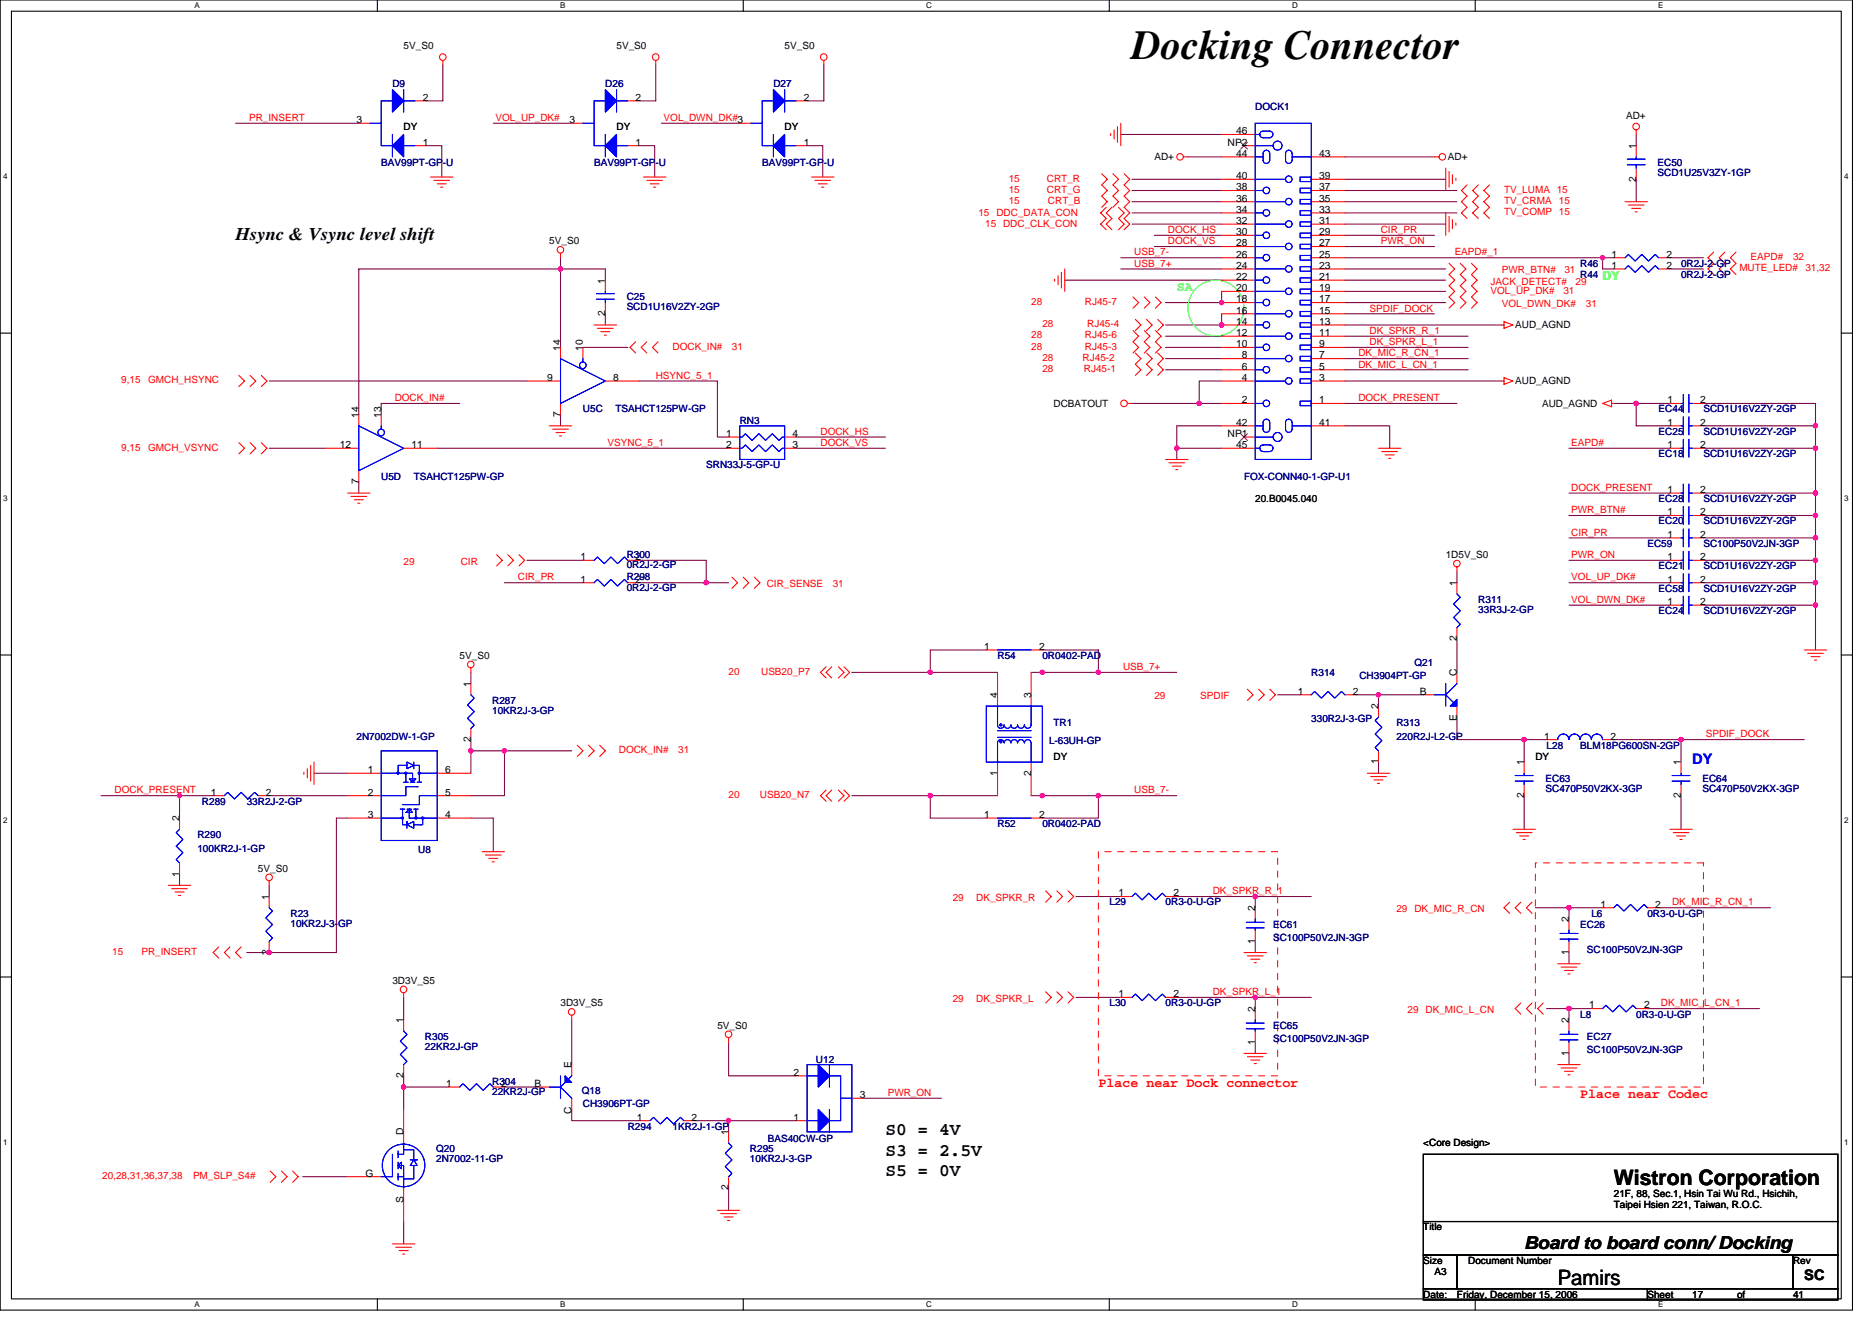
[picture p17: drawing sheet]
<svg xmlns="http://www.w3.org/2000/svg" width="297mm" height="210mm" viewBox="0 0 297 210" stroke-linecap="round" stroke-linejoin="round" font-family="sans-serif">
<defs><g id="words">
<text font-size="6.6" x="179.6" y="9.4">Docking Connector</text>
<g font-size="3.4">
<text x="256.1" y="188">Wistron Corporation</text>
<text x="247.2" y="203.9">Pamirs</text>
</g>
<g font-size="2.8">
<text x="37.4" y="38.1">Hsync &amp; Vsync level shift</text>
<text x="140.5" y="180.1">S0 = 4V</text>
<text x="140.5" y="183.3">S3 = 2.5V</text>
<text x="140.5" y="186.5">S5 = 0V</text>
<text x="241.8" y="198.2">Board to board conn/ Docking</text>
</g>
<text font-size="2.3" fill="#00f" x="268.5" y="121.3">DY</text>
<text font-size="2.3" x="286.3" y="203.1">SC</text>
<text font-size="2.1" fill="#0f0" x="186.7" y="46.2">SA</text>
<g font-size="2.1" fill="#f00">
<text x="174.3" y="172.5">Place near Dock connector</text>
<text x="250.7" y="174.2">Place near Codec</text>
</g>
<text font-size="1.9" fill="#0f0" x="254.3" y="44.5">DY</text>
<g font-size="1.6">
<text x="64" y="7.8">5V_S0</text>
<text x="97.8" y="7.8">5V_S0</text>
<text x="124.5" y="7.8">5V_S0</text>
<text x="67.1" y="16">2</text>
<text x="100.9" y="16">2</text>
<text x="127.5" y="16">2</text>
<text x="56.6" y="19.5">3</text>
<text x="64" y="20.6">DY</text>
<text x="67.1" y="23.1">1</text>
<text x="90.4" y="19.5">3</text>
<text x="97.8" y="20.6">DY</text>
<text x="100.9" y="23.1">1</text>
<text x="124.5" y="20.6">DY</text>
<text x="127.5" y="23.1">1</text>
<text x="194.8" y="23.1">NP2</text>
<text x="196.1" y="21.3">46</text>
<text x="258" y="18.8">AD+</text>
<text x="259.6" y="23.6" transform="rotate(-90 259.6 23.6)">1</text>
<text x="183.2" y="25.4">AD+</text>
<text x="196.1" y="28.4">40</text>
<text x="196.1" y="24.9">44</text>
<text x="209.3" y="28.4">39</text>
<text x="209.3" y="24.9">43</text>
<text x="229.8" y="25.4">AD+</text>
<text x="259.6" y="28.8" transform="rotate(-90 259.6 28.8)">2</text>
<text x="196.1" y="33.8">34</text>
<text x="196.1" y="30.2">38</text>
<text x="196.1" y="35.5">32</text>
<text x="196.1" y="32">36</text>
<text x="209.3" y="35.5">31</text>
<text x="209.3" y="33.8">33</text>
<text x="209.3" y="32">35</text>
<text x="209.3" y="30.2">37</text>
<text x="87.2" y="38.8">5V_S0</text>
<text x="196.1" y="40.9">26</text>
<text x="196.1" y="37.3">30</text>
<text x="196.1" y="39.1">28</text>
<text x="209.3" y="40.9">25</text>
<text x="209.3" y="39.1">27</text>
<text x="209.3" y="37.3">29</text>
<text x="255.7" y="40.9">1</text>
<text x="264.4" y="40.9">2</text>
<text x="96" y="45" transform="rotate(-90 96 45)">1</text>
<text x="196.1" y="48">18</text>
<text x="196.1" y="44.4">22</text>
<text x="196.1" y="46.2">20</text>
<text x="196.1" y="42.7">24</text>
<text x="209.3" y="48">17</text>
<text x="209.3" y="46.2">19</text>
<text x="209.3" y="44.4">21</text>
<text x="209.3" y="42.7">23</text>
<text x="255.7" y="42.7">1</text>
<text x="264.4" y="42.7">2</text>
<text x="96" y="50.2" transform="rotate(-90 96 50.2)">2</text>
<text x="196.1" y="51.5">14</text>
<text x="196.1" y="53.3">12</text>
<text x="196.1" y="49.8">16</text>
<text x="209.3" y="53.3">11</text>
<text x="209.3" y="51.5">13</text>
<text x="209.3" y="49.8">15</text>
<text x="240.4" y="52.1">AUD_AGND</text>
<text x="88.9" y="55.6" transform="rotate(-90 88.9 55.6)">14</text>
<text x="92.5" y="55.6" transform="rotate(-90 92.5 55.6)">10</text>
<text x="196.1" y="55.1">10</text>
<text x="197" y="58.7">6</text>
<text x="197" y="56.9">8</text>
<text x="209.3" y="58.7">5</text>
<text x="209.3" y="56.9">7</text>
<text x="209.3" y="55.1">9</text>
<text x="86.8" y="60.4">9</text>
<text x="97.3" y="60.4">8</text>
<text x="167.2" y="64.5">DCBATOUT</text>
<text x="197" y="64">2</text>
<text x="197" y="60.4">4</text>
<text x="209.3" y="64">1</text>
<text x="209.3" y="60.4">3</text>
<text x="240.4" y="61">AUD_AGND</text>
<text x="244.7" y="64.5">AUD_AGND</text>
<text x="264.6" y="64">1</text>
<text x="269.8" y="64">2</text>
<text x="53.9" y="71.1">12</text>
<text x="56.9" y="66.3" transform="rotate(-90 56.9 66.3)">14</text>
<text x="60.5" y="66.3" transform="rotate(-90 60.5 66.3)">13</text>
<text x="65.3" y="71.1">11</text>
<text x="88.9" y="66.2" transform="rotate(-90 88.9 66.2)">7</text>
<text x="115.2" y="69.3">1</text>
<text x="115.2" y="71.1">2</text>
<text x="125.7" y="71.1">3</text>
<text x="125.7" y="69.3">4</text>
<text x="194.8" y="69.3">NP1</text>
<text x="196.1" y="71.1">45</text>
<text x="196.1" y="67.5">42</text>
<text x="209.3" y="67.5">41</text>
<text x="264.6" y="67.5">1</text>
<text x="264.6" y="71.1">1</text>
<text x="269.8" y="67.5">2</text>
<text x="269.8" y="71.1">2</text>
<text x="56.9" y="76.8" transform="rotate(-90 56.9 76.8)">7</text>
<text x="199.2" y="79.7">20.B0045.040</text>
<text x="264.6" y="78.2">1</text>
<text x="264.6" y="81.8">1</text>
<text x="269.8" y="78.2">2</text>
<text x="269.8" y="81.8">2</text>
<text x="92.1" y="88.9">1</text>
<text x="100.9" y="88.9">2</text>
<text x="229.4" y="88.5">1D5V_S0</text>
<text x="264.6" y="85.3">1</text>
<text x="264.6" y="88.9">1</text>
<text x="269.8" y="85.3">2</text>
<text x="269.8" y="88.9">2</text>
<text x="92.1" y="92.4">1</text>
<text x="100.9" y="92.4">2</text>
<text x="231.2" y="93" transform="rotate(-90 231.2 93)">1</text>
<text x="264.6" y="92.4">1</text>
<text x="264.6" y="96">1</text>
<text x="269.8" y="92.4">2</text>
<text x="269.8" y="96">2</text>
<text x="231.2" y="101.7" transform="rotate(-90 231.2 101.7)">2</text>
<text x="72.9" y="104.5">5V_S0</text>
<text x="156.1" y="103.1">1</text>
<text x="164.9" y="103.1">2</text>
<text x="231.2" y="107.2" transform="rotate(-90 231.2 107.2)">C</text>
<text x="74.7" y="109" transform="rotate(-90 74.7 109)">1</text>
<text x="158.3" y="110.8" transform="rotate(-90 158.3 110.8)">4</text>
<text x="163.6" y="110.8" transform="rotate(-90 163.6 110.8)">3</text>
<text x="205.9" y="110.2">1</text>
<text x="214.6" y="110.2">2</text>
<text x="218.7" y="112.5" transform="rotate(-90 218.7 112.5)">2</text>
<text x="225.3" y="110.2">B</text>
<text x="74.7" y="117.7" transform="rotate(-90 74.7 117.7)">2</text>
<text x="231.2" y="114.3" transform="rotate(-90 231.2 114.3)">E</text>
<text x="245" y="117.3">1</text>
<text x="255.5" y="117.3">2</text>
<text x="58.4" y="122.7">1</text>
<text x="70.6" y="122.7">6</text>
<text x="158.3" y="123.1" transform="rotate(-90 158.3 123.1)">1</text>
<text x="163.6" y="123.1" transform="rotate(-90 163.6 123.1)">2</text>
<text x="167.2" y="120.5">DY</text>
<text x="218.7" y="121.3" transform="rotate(-90 218.7 121.3)">1</text>
<text x="241.8" y="121.4" transform="rotate(-90 241.8 121.4)">1</text>
<text x="243.6" y="120.5">DY</text>
<text x="266.7" y="121.4" transform="rotate(-90 266.7 121.4)">1</text>
<text x="28.5" y="130.3" transform="rotate(-90 28.5 130.3)">2</text>
<text x="33.5" y="126.2">1</text>
<text x="42.2" y="126.2">2</text>
<text x="58.4" y="126.2">2</text>
<text x="58.4" y="129.8">3</text>
<text x="70.6" y="129.8">4</text>
<text x="70.6" y="126.2">5</text>
<text x="156.1" y="129.8">1</text>
<text x="164.9" y="129.8">2</text>
<text x="241.8" y="126.6" transform="rotate(-90 241.8 126.6)">2</text>
<text x="266.7" y="126.6" transform="rotate(-90 266.7 126.6)">2</text>
<text x="28.5" y="139.1" transform="rotate(-90 28.5 139.1)">1</text>
<text x="40.9" y="138.3">5V_S0</text>
<text x="42.7" y="142.8" transform="rotate(-90 42.7 142.8)">1</text>
<text x="177.5" y="142.2">1</text>
<text x="186.2" y="142.2">2</text>
<text x="253.9" y="144">1</text>
<text x="262.7" y="144">2</text>
<text x="199.2" y="149.7" transform="rotate(-90 199.2 149.7)">1</text>
<text x="199.2" y="144.5" transform="rotate(-90 199.2 144.5)">2</text>
<text x="248.9" y="146.3" transform="rotate(-90 248.9 146.3)">2</text>
<text x="42.7" y="151.5" transform="rotate(-90 42.7 151.5)">2</text>
<text x="248.9" y="151.5" transform="rotate(-90 248.9 151.5)">1</text>
<text x="62.3" y="156.1">3D3V_S5</text>
<text x="88.9" y="159.7">3D3V_S5</text>
<text x="177.5" y="158.2">1</text>
<text x="186.2" y="158.2">2</text>
<text x="199.2" y="160.5" transform="rotate(-90 199.2 160.5)">2</text>
<text x="252.2" y="160">1</text>
<text x="260.9" y="160">2</text>
<text x="64" y="162.3" transform="rotate(-90 64 162.3)">1</text>
<text x="113.8" y="163.2">5V_S0</text>
<text x="199.2" y="165.7" transform="rotate(-90 199.2 165.7)">1</text>
<text x="248.9" y="167.5" transform="rotate(-90 248.9 167.5)">1</text>
<text x="248.9" y="162.3" transform="rotate(-90 248.9 162.3)">2</text>
<text x="64" y="171.1" transform="rotate(-90 64 171.1)">2</text>
<text x="70.8" y="172.4">1</text>
<text x="79.5" y="172.4">2</text>
<text x="84.8" y="172.4">B</text>
<text x="90.7" y="169.4" transform="rotate(-90 90.7 169.4)">E</text>
<text x="125.9" y="170.7">2</text>
<text x="90.7" y="176.7" transform="rotate(-90 90.7 176.7)">C</text>
<text x="101" y="177.8">1</text>
<text x="109.7" y="177.8">2</text>
<text x="125.9" y="177.8">1</text>
<text x="136.4" y="174.2">3</text>
<text x="64" y="180.1" transform="rotate(-90 64 180.1)">D</text>
<text x="115.6" y="180.1" transform="rotate(-90 115.6 180.1)">1</text>
<text x="225.8" y="181.9">&lt;Core Design&gt;</text>
<text x="58" y="186.7">G</text>
<text x="64" y="190.8" transform="rotate(-90 64 190.8)">S</text>
<text x="115.6" y="188.8" transform="rotate(-90 115.6 188.8)">2</text>
<text x="256.1" y="189.9">21F, 88, Sec.1, Hsin Tai Wu Rd., Hsichih,</text>
<text x="256.1" y="191.7">Taipei Hsien 221, Taiwan, R.O.C.</text>
<text x="225.8" y="195.2">Title</text>
<text x="225.8" y="200.6">Size</text>
<text x="227.6" y="202.3">A3</text>
<text x="233" y="200.6">Document Number</text>
<text x="284.5" y="200.6">Rev</text>
<text x="225.8" y="205.9">Date:</text>
<text x="231.2" y="205.9">Friday, December 15, 2006</text>
<text x="261.4" y="205.9">Sheet</text>
<text x="268.5" y="205.9">17</text>
<text x="275.6" y="205.9">of</text>
<text x="284.5" y="205.9">41</text>
</g>
<g font-size="1.6" fill="#000080">
<text x="62.3" y="13.9">D9</text>
<text x="96.1" y="13.9">D26</text>
<text x="122.7" y="13.9">D27</text>
<text x="199.2" y="17.4">DOCK1</text>
<text x="60.5" y="26.3">BAV99PT-GP-U</text>
<text x="94.3" y="26.3">BAV99PT-GP-U</text>
<text x="120.9" y="26.3">BAV99PT-GP-U</text>
<text x="263" y="26.3">EC50</text>
<text x="263" y="27.9">SCD1U25V3ZY-1GP</text>
<text x="99.4" y="47.6">C25</text>
<text x="250.7" y="42.3">R46</text>
<text x="250.7" y="44.1">R44</text>
<text x="266.7" y="42.3">0R2J-2-GP</text>
<text x="266.7" y="44.1">0R2J-2-GP</text>
<text x="99.4" y="49.3">SCD1U16V2ZY-2GP</text>
<text x="92.5" y="65.4">U5C</text>
<text x="97.7" y="65.4">TSAHCT125PW-GP</text>
<text x="263.2" y="65.4">EC44</text>
<text x="270.3" y="65.4">SCD1U16V2ZY-2GP</text>
<text x="117.4" y="67.2">RN3</text>
<text x="263.2" y="69">EC25</text>
<text x="270.3" y="69">SCD1U16V2ZY-2GP</text>
<text x="60.5" y="76.1">U5D</text>
<text x="65.7" y="76.1">TSAHCT125PW-GP</text>
<text x="112.1" y="74.3">SRN33J-5-GP-U</text>
<text x="197.4" y="76.1">FOX-CONN40-1-GP-U1</text>
<text x="263.2" y="72.5">EC18</text>
<text x="270.3" y="72.5">SCD1U16V2ZY-2GP</text>
<text x="263.2" y="79.7">EC28</text>
<text x="263.2" y="83.2">EC20</text>
<text x="270.3" y="79.7">SCD1U16V2ZY-2GP</text>
<text x="270.3" y="83.2">SCD1U16V2ZY-2GP</text>
<text x="99.4" y="88.5">R300</text>
<text x="261.4" y="86.8">EC59</text>
<text x="270.3" y="86.8">SC100P50V2JN-3GP</text>
<text x="99.4" y="92.1">R298</text>
<text x="99.4" y="93.7">0R2J-2-GP</text>
<text x="99.4" y="90.1">0R2J-2-GP</text>
<text x="234.6" y="95.7">R311</text>
<text x="263.2" y="90.3">EC21</text>
<text x="263.2" y="93.9">EC58</text>
<text x="270.3" y="90.3">SCD1U16V2ZY-2GP</text>
<text x="270.3" y="93.9">SCD1U16V2ZY-2GP</text>
<text x="234.6" y="97.3">33R3J-2-GP</text>
<text x="263.2" y="97.4">EC24</text>
<text x="270.3" y="97.4">SCD1U16V2ZY-2GP</text>
<text x="158.3" y="104.5">R54</text>
<text x="165.4" y="104.5">0R0402-PAD</text>
<text x="208.1" y="107.2">R314</text>
<text x="215.7" y="107.7">CH3904PT-GP</text>
<text x="224.4" y="105.6">Q21</text>
<text x="78.1" y="111.7">R287</text>
<text x="78.1" y="113.3">10KR2J-3-GP</text>
<text x="56.6" y="117.3">2N7002DW-1-GP</text>
<text x="166.5" y="118">L-63UH-GP</text>
<text x="167.2" y="115.2">TR1</text>
<text x="208.1" y="114.5">330R2J-3-GP</text>
<text x="221.6" y="115.2">R313</text>
<text x="221.6" y="117.3">220R2J-L2-GP</text>
<text x="245.4" y="118.8">L28</text>
<text x="250.7" y="118.8">BLM18PG600SN-2GP</text>
<text x="245.2" y="124.1">EC63</text>
<text x="245.2" y="125.7">SC470P50V2KX-3GP</text>
<text x="270.1" y="124.1">EC64</text>
<text x="270.1" y="125.7">SC470P50V2KX-3GP</text>
<text x="32" y="127.7">R289</text>
<text x="39.2" y="127.7">33R2J-2-GP</text>
<text x="158.3" y="131.2">R52</text>
<text x="165.4" y="131.2">0R0402-PAD</text>
<text x="31.3" y="133">R290</text>
<text x="31.3" y="135.1">100KR2J-1-GP</text>
<text x="66.4" y="135.3">U8</text>
<text x="176.1" y="143.7">L29</text>
<text x="185" y="143.7">0R3-0-U-GP</text>
<text x="46.1" y="145.4">R23</text>
<text x="46.1" y="147">10KR2J-3-GP</text>
<text x="202" y="147.2">EC61</text>
<text x="202" y="149.4">SC100P50V2JN-3GP</text>
<text x="250.7" y="147.2">EC26</text>
<text x="252.5" y="145.4">L6</text>
<text x="261.4" y="145.4">0R3-0-U-GP</text>
<text x="251.8" y="151.1">SC100P50V2JN-3GP</text>
<text x="176.1" y="159.7">L30</text>
<text x="185" y="159.7">0R3-0-U-GP</text>
<text x="250.7" y="161.4">L8</text>
<text x="259.6" y="161.4">0R3-0-U-GP</text>
<text x="67.4" y="165">R305</text>
<text x="67.4" y="166.6">22KR2J-GP</text>
<text x="202" y="163.2">EC65</text>
<text x="202" y="165.4">SC100P50V2JN-3GP</text>
<text x="251.8" y="165">EC27</text>
<text x="251.8" y="167.1">SC100P50V2JN-3GP</text>
<text x="78.1" y="172.1">R304</text>
<text x="78.1" y="173.7">22KR2J-GP</text>
<text x="92.3" y="173.5">Q18</text>
<text x="129.5" y="168.7">U12</text>
<text x="92.5" y="175.7">CH3906PT-GP</text>
<text x="99.6" y="179.2">R294</text>
<text x="106.7" y="179.2">1KR2J-1-GP</text>
<text x="69.2" y="182.8">Q20</text>
<text x="69.2" y="184.4">2N7002-11-GP</text>
<text x="119" y="182.8">R295</text>
<text x="119" y="184.4">10KR2J-3-GP</text>
<text x="121.8" y="181.2">BAS40CW-GP</text>
</g>
<g font-size="1.6" fill="#f00">
<text x="39.5" y="19.2">PR_INSERT</text>
<text x="78.6" y="19.2">VOL_UP_DK#</text>
<text x="105.3" y="19.2">VOL_DWN_DK#3</text>
<text x="160.1" y="28.8">15</text>
<text x="166.1" y="28.8">CRT_R</text>
<text x="155.3" y="34.3">15 DDC_DATA_CON</text>
<text x="160.1" y="30.6">15</text>
<text x="160.1" y="32.4">15</text>
<text x="166.1" y="30.6">CRT_G</text>
<text x="166.3" y="32.4">CRT_B</text>
<text x="238.7" y="32.4">TV_CRMA</text>
<text x="238.7" y="34.1">TV_COMP 15</text>
<text x="238.7" y="30.6">TV_LUMA 15</text>
<text x="247.3" y="32.4">15</text>
<text x="156.3" y="36.1">15 DDC_CLK_CON</text>
<text x="180" y="40.5">USB_7-</text>
<text x="185.3" y="37">DOCK_HS</text>
<text x="185.3" y="38.8">DOCK_VS</text>
<text x="219.1" y="38.8">PWR_ON</text>
<text x="219.1" y="37">CIR_PR</text>
<text x="230.8" y="40.5">EAPD#_1</text>
<text x="277.8" y="41.3">EAPD#</text>
<text x="284.5" y="41.3">32</text>
<text x="180" y="42.3">USB_7+</text>
<text x="236.5" y="46.6">VOL_UP_DK#</text>
<text x="236.5" y="45.1">JACK_DETECT#</text>
<text x="238.3" y="43.4">PWR_BTN#</text>
<text x="248.1" y="46.6">31</text>
<text x="248.2" y="43.4">31</text>
<text x="250" y="45.1">29</text>
<text x="276" y="43">MUTE_LED#</text>
<text x="286.5" y="43">31,32</text>
<text x="163.6" y="53.7">28</text>
<text x="163.6" y="48.4">28</text>
<text x="165.4" y="51.9">28</text>
<text x="172.1" y="53.7">RJ45-6</text>
<text x="172.1" y="48.4">RJ45-7</text>
<text x="172.5" y="51.9">RJ45-4</text>
<text x="217.3" y="49.4">SPDIF_DOCK</text>
<text x="217.3" y="53">DK_SPKR_R_1</text>
<text x="238.3" y="48.7">VOL_DWN_DK#</text>
<text x="251.6" y="48.7">31</text>
<text x="106.7" y="55.5">DOCK_IN#</text>
<text x="116.1" y="55.5">31</text>
<text x="163.6" y="55.5">28</text>
<text x="165.4" y="59">28</text>
<text x="165.4" y="57.3">28</text>
<text x="171.8" y="57.3">RJ45-2</text>
<text x="172" y="59">RJ45-1</text>
<text x="172.1" y="55.5">RJ45-3</text>
<text x="215.5" y="58.3">DK_MIC_L_CN_1</text>
<text x="215.5" y="56.5">DK_MIC_R_CN_1</text>
<text x="217.3" y="54.8">DK_SPKR_L_1</text>
<text x="19.2" y="60.8">9,15</text>
<text x="23.5" y="60.8">GMCH_HSYNC</text>
<text x="62.6" y="63.6">DOCK_IN#</text>
<text x="104.1" y="60.1">HSYNC_5_1</text>
<text x="215.5" y="63.6">DOCK_PRESENT</text>
<text x="19.2" y="71.5">9,15</text>
<text x="23.5" y="71.5">GMCH_VSYNC</text>
<text x="96.4" y="70.8">VSYNC_5_1</text>
<text x="130.2" y="70.8">DOCK_VS</text>
<text x="130.2" y="69">DOCK_HS</text>
<text x="249.3" y="70.8">EAPD#</text>
<text x="249.3" y="77.9">DOCK_PRESENT</text>
<text x="249.3" y="81.4">PWR_BTN#</text>
<text x="64" y="89.6">29</text>
<text x="73.1" y="89.6">CIR</text>
<text x="249.3" y="85">CIR_PR</text>
<text x="249.3" y="88.5">PWR_ON</text>
<text x="82.2" y="92.1">CIR_PR</text>
<text x="121.7" y="93.2">CIR_SENSE</text>
<text x="132.1" y="93.2">31</text>
<text x="249.3" y="92.1">VOL_UP_DK#</text>
<text x="249.3" y="95.7">VOL_DWN_DK#</text>
<text x="115.6" y="107">20</text>
<text x="120.8" y="107">USB20_P7</text>
<text x="178.2" y="106.3">USB_7+</text>
<text x="183.2" y="110.9">29</text>
<text x="190.5" y="110.9">SPDIF</text>
<text x="98.2" y="119.5">DOCK_IN#</text>
<text x="107.6" y="119.5">31</text>
<text x="270.7" y="117">SPDIF_DOCK</text>
<text x="18.2" y="125.9">DOCK_PRESENT</text>
<text x="180" y="125.9">USB_7-</text>
<text x="115.6" y="126.6">20</text>
<text x="120.6" y="126.6">USB20_N7</text>
<text x="151.2" y="142.9">29</text>
<text x="154.9" y="142.9">DK_SPKR_R</text>
<text x="192.4" y="141.9">DK_SPKR_R_1</text>
<text x="265.3" y="143.7">DK_MIC_R_CN_1</text>
<text x="221.6" y="144.7">29 DK_MIC_R_CN</text>
<text x="17.8" y="151.5">15</text>
<text x="22.4" y="151.5">PR_INSERT</text>
<text x="151.2" y="158.9">29</text>
<text x="154.9" y="158.9">DK_SPKR_L</text>
<text x="192.4" y="157.9">DK_SPKR_L_1</text>
<text x="223.3" y="160.7">29 DK_MIC_L_CN</text>
<text x="263.5" y="159.7">DK_MIC_L_CN_1</text>
<text x="140.9" y="173.9">PWR_ON</text>
<text x="16.2" y="187">20,28,31,36,37,38</text>
<text x="30.6" y="187">PM_SLP_S4#</text>
</g>
<g font-size="1.3">
<text x="30.8" y="1.3">A</text>
<text x="88.9" y="1.3">B</text>
<text x="147" y="1.3">C</text>
<text x="205" y="1.3">D</text>
<text x="263.1" y="1.3">E</text>
<text x=".5" y="28.4">4</text>
<text x="292.6" y="28.4">4</text>
<text x=".5" y="79.5">3</text>
<text x="292.6" y="79.5">3</text>
<text x=".5" y="130.6">2</text>
<text x="292.6" y="130.6">2</text>
<text x=".5" y="181.7">1</text>
<text x="292.6" y="181.7">1</text>
<text x="30.8" y="207.4">A</text>
<text x="88.9" y="207.4">B</text>
<text x="147" y="207.4">C</text>
<text x="205" y="207.4">D</text>
<text x="263.1" y="207.4">E</text>
</g>
</g></defs>
<path d="M0 0h293.9v207.9h-293.9zM1.8 1.8h290.4v204.3h-290.4z" fill="none" stroke="#000" stroke-width=".17"/>
<g fill="#fff">
<path d="M30.8 .2h.9v1.4h-.9z"/>
<path d="M30.8 206.3h.9v1.4h-.9z"/>
</g>
<path d="M59.9 0v1.8M59.9 206.1v1.8" fill="none" stroke="#000" stroke-width=".17"/>
<g fill="#fff">
<path d="M88.9 .2h.8v1.4h-.8z"/>
<path d="M88.9 206.3h.8v1.4h-.8z"/>
</g>
<path d="M117.9 0v1.8M117.9 206.1v1.8" fill="none" stroke="#000" stroke-width=".17"/>
<g fill="#fff">
<path d="M147 .2h.9v1.4h-.9z"/>
<path d="M147 206.3h.9v1.4h-.9z"/>
</g>
<path d="M176 0v1.8M176 206.1v1.8" fill="none" stroke="#000" stroke-width=".17"/>
<g fill="#fff">
<path d="M205 .2h.9v1.4h-.9z"/>
<path d="M205 206.3h.9v1.4h-.9z"/>
</g>
<path d="M234.1 0v1.8M234.1 206.1v1.8" fill="none" stroke="#000" stroke-width=".17"/>
<g fill="#fff">
<path d="M263.1 .2h.8v1.4h-.8z"/>
<path d="M263.1 206.3h.8v1.4h-.8z"/>
<path d="M.5 27.3h.7v1.4h-.7z"/>
<path d="M292.6 27.3h.7v1.4h-.7z"/>
<path d="M.5 78.4h.7v1.4h-.7z"/>
<path d="M292.6 78.4h.7v1.4h-.7z"/>
</g>
<path d="M0 52.9h1.8M292.2 52.9h1.7" fill="none" stroke="#000" stroke-width=".17"/>
<g fill="#fff">
<path d="M.5 129.5h.7v1.4h-.7z"/>
<path d="M292.6 129.5h.7v1.4h-.7z"/>
</g>
<path d="M0 103.9h1.8M292.2 103.9h1.7" fill="none" stroke="#000" stroke-width=".17"/>
<g fill="#fff">
<path d="M.5 180.5h.7v1.4h-.7z"/>
<path d="M292.6 180.5h.7v1.4h-.7z"/>
</g>
<path d="M0 155h1.8M292.2 155h1.7M225.8 199.1h5.4v5.4h-5.4zM225.8 183.1h65.8v10.7h-65.8zM225.8 193.8h65.8v5.3h-65.8zM231.2 199.1h53.3v5.4h-53.3zM284.5 199.1h7.1v5.4h-7.1zM225.8 204.5h35.6v1.7h-35.6zM261.4 204.5h30.2v1.7h-30.2z" fill="none" stroke="#000" stroke-width=".17"/>
<g fill="none" stroke="#800040" stroke-width=".17">
<path d="M37.4 19.6h19.5M70.3 10.3v5.7h-2.7M78.3 19.6h12.4M104.1 10.3v5.7h-2.7M104.9 19.6h12.5M130.7 10.3v5.7h-2.6M67.6 23.1h2.5v5M101.4 23.1h2.5v5M128.1 23.1h2.5v5M177.8 21.3h16M179.6 28.4h14.2M179.6 32h14.2"/>
<path d="M179.6 33.8h14.2M179.6 30.2h14.2M179.6 35.6h14.2M183.2 39.1h10.6M183.2 37.3h10.6M188.5 24.9h5.3M213.4 39.1h14.2M213.4 37.3h14.2M213.4 28.4h16M213.4 32h17.8M213.4 33.8h17.8M213.4 30.2h17.8"/>
<path d="M213.4 35.6h16M213.4 24.9h14.2M259.6 21.3v1.8M259.6 28.4v3.6M88.9 40.9v14.2M92.5 55.1h7.1M96.1 44.4v-1.7h-39.2v23.1M96.1 49.8v1.8M168.9 44.4h24.9M177.8 42.7h16M177.8 40.9h16M185 55.1h8.8"/>
<path d="M185 58.7h8.8M185 56.9h8.8M185 53.3h8.8M193.8 46.2v1.8h-8.8M193.8 49.8v1.8h-8.8M213.4 55.1h19.6M213.4 42.7h16M213.4 48h16M213.4 44.4h16M213.4 40.9h42.7M213.4 49.8h14.2M213.4 46.2h16"/>
<path d="M213.4 58.7h19.6M213.4 56.9h19.6M213.4 53.3h19.6M213.4 51.6h24.9M254.3 40.9v1.8h1.8M265 42.7h5.3M265 40.9h5.3M42.7 60.5h40.9M42.7 71.1h8.9M56.9 76.5v1.7M69.4 71.1h46.2M72.9 64h-12.4v1.8"/>
<path d="M88.9 65.8v1.8M101.4 60.5h12.4v8.8h1.8M126.3 71.1h14.2M126.3 69.3h14.2M186.7 71.1v1.8M190.3 64h3.5M193.8 67.6h-7.1v3.5h7.1M193.8 60.5h-3.5v3.5h-10.7M213.4 67.6h7.1v3.5M213.4 60.5h24.9M213.4 64h17.8M249 71.1h16"/>
<path d="M249 78.2h16M256.1 64h8.9M259.6 64v3.6h5.4M270.3 71.1h17.8M270.3 64h17.8v39.1M270.3 67.6h17.8M270.3 78.2h17.8M80 92.5h12.5M83.6 88.9h8.9M101.4 88.9h10.7v3.6h3.5M101.4 92.5h10.7M231.2 90.7v1.8"/>
<path d="M249 88.9h16M249 92.5h16M249 85.3h16M249 96h16M249 81.8h16M270.3 88.9h17.8M270.3 92.5h17.8M270.3 85.3h17.8M270.3 96h17.8M270.3 81.8h17.8M74.7 119.1h16M74.7 106.7v1.8"/>
<path d="M74.7 117.3v5.4M80 119.1v7.1h-5.3M135.2 106.7h23.1M156.5 103.1h-8.9v3.6M163.6 106.7h23.1M165.4 103.1h8.9v3.6M202.7 110.2h3.6M215.2 110.2h10.6M218.7 110.2v1.8M231.2 113.8v3.5h10.6M231.2 101.3v5.4M241.8 117.3h3.6"/>
<path d="M241.8 117.3v3.6M256.1 117.3h10.6v3.6M266.7 117.3h19.6M16 126.2h17.8M28.5 126.2v3.6M28.5 138.7v1.8M42.7 126.2h12.5M49.8 122.7h5.4M55.2 129.8h-1.8v21.3h-14.2M74.7 129.8h3.6v5.3M135.2 126.2h23.1M147.6 126.2v3.6h8.9"/>
<path d="M163.6 126.2h23.1M174.3 126.2v3.6h-8.9M218.7 120.9v1.8M241.8 126.2v5.4M266.7 126.2v5.4M42.7 140.5v1.7M64 158.2v3.6M170.7 158.2h7.1M170.7 142.2h7.1M186.7 158.2h21.4M186.7 142.2h21.4M199.2 142.2v1.8"/>
<path d="M199.2 149.4v1.7M199.2 158.2v1.8M243.6 144h10.7M249 144v1.8M249 151.1v1.8M263.2 144h17.8M64 170.7v5.3M64 172.5h7.2M80 172.5h5.4M90.7 176v1.8h10.7M90.7 161.8v7.1M110.3 177.8h16"/>
<path d="M115.6 165.4v5.3h10.7M115.6 177.8v1.8M136.9 174.2h12.5M199.2 165.4v1.7M245.4 160h7.1M249 160v1.8M249 167.1v1.8M261.4 160h17.8M48 186.7h7.2M64 193.8v3.6M115.6 188.5v3.5"/>
</g>
<g fill="#f0f" stroke="#f0f" stroke-width=".17">
<circle cx="112" cy="92.4" r=".35"/>
<circle cx="88.9" cy="42.7" r=".35"/>
<circle cx="64" cy="172.5" r=".35"/>
<circle cx="115.6" cy="177.8" r=".35"/>
<circle cx="199.2" cy="158.2" r=".35"/>
<circle cx="199.2" cy="142.2" r=".35"/>
<circle cx="186.7" cy="71.1" r=".35"/>
<circle cx="165.4" cy="126.2" r=".35"/>
<circle cx="165.4" cy="106.7" r=".35"/>
<circle cx="147.6" cy="126.2" r=".35"/>
<circle cx="174.3" cy="126.2" r=".35"/>
<circle cx="147.6" cy="106.7" r=".35"/>
<circle cx="174.3" cy="106.7" r=".35"/>
<circle cx="288.1" cy="92.4" r=".35"/>
<circle cx="288.1" cy="88.9" r=".35"/>
<circle cx="288.1" cy="71.1" r=".35"/>
<circle cx="288.1" cy="67.6" r=".35"/>
<circle cx="288.1" cy="96" r=".35"/>
<circle cx="288.1" cy="78.2" r=".35"/>
<circle cx="288.1" cy="81.8" r=".35"/>
<circle cx="288.1" cy="85.3" r=".35"/>
<circle cx="259.6" cy="64" r=".35"/>
<circle cx="241.8" cy="117.3" r=".35"/>
<circle cx="266.7" cy="117.3" r=".35"/>
<circle cx="218.7" cy="110.2" r=".35"/>
<circle cx="248.9" cy="144" r=".35"/>
<circle cx="248.9" cy="160" r=".35"/>
<circle cx="42.7" cy="151.1" r=".35"/>
<circle cx="74.7" cy="119.1" r=".35"/>
<circle cx="80" cy="119.1" r=".35"/>
<circle cx="28.5" cy="126.2" r=".35"/>
<circle cx="193.8" cy="51.5" r=".35"/>
<circle cx="193.8" cy="48" r=".35"/>
<circle cx="190.3" cy="64" r=".35"/>
<circle cx="254.3" cy="40.9" r=".35"/>
</g>
<g fill="none" stroke="#f00" stroke-width=".17">
<path d="M56.9 19.6h1.8M65.8 16h1.8M70.3 9.6v.7M90.7 19.6h1.8M99.6 16h1.8M104.1 9.6v.7M117.4 19.6h1.8M126.3 16h1.8M130.7 9.6v.7M177.8 19.6v3.5M65.8 23.1h1.8M68.3 28.1h3.6"/>
<path d="M68.9 28.6h2.4M69.4 29.2h1.4M69.9 29.7h.4M99.6 23.1h1.8M102.1 28.1h3.6M102.6 28.6h2.5M103.2 29.2h1.4M103.7 29.7h.4M126.3 23.1h1.8M128.8 28.1h3.5M129.3 28.6h2.5M129.8 29.2h1.5"/>
<path d="M130.4 29.7h.3M174.8 27.6l.9 .8-.9 .9 .9 .9-.9 .9 .9 .9-.9 .9M175.5 32.9l-.9 .9 .9 .9-.9 .9 .9 .8M176.2 21.2v.3M176.4 32.9l-.9 .9 .9 .9-.9 .9 .9 .8M176.6 27.6l.9 .8-.9 .9 .9 .9-.9 .9 .9 .9-.9 .9M176.8 20.6v1.5M177.3 20.1v2.5M177.5 32.9l.9 .9-.9 .9 .9 .9-.9 .8M178.4 27.6l.9 .8-.9 .9 .9 .9-.9 .9 .9 .9-.9 .9 .9 .9-.9 .9 .9 .9-.9 .8M187.8 24.9h.7M193.8 32h5.4"/>
<path d="M193.8 24.9h5.4M193.8 39.1h5.4M193.8 37.3h5.4M193.8 35.6h5.4M193.8 33.8h5.4M193.8 30.2h5.4M193.8 28.4h5.4M193.8 21.3h5.4M197.4 23.1h1.8M208.1 32h5.3M208.1 24.9h5.3M208.1 39.1h5.3"/>
<path d="M208.1 37.3h5.3M208.1 35.6h5.3M208.1 33.8h5.3M208.1 30.2h5.3M208.1 28.4h5.3M227.6 24.9h.7M229.4 26.7v3.5M229.4 33.8v3.5M229.9 27.2v2.5M229.9 34.3v2.5M230.5 27.7v1.5M230.5 34.8v1.5"/>
<path d="M231 28.3v.3M231 35.4v.3M232.8 29.3l-.9 .9 .9 .9-.9 .9 .9 .9-.9 .9 .9 .9M234.6 29.3l-.9 .9 .9 .9-.9 .9 .9 .9-.9 .9 .9 .9M236.3 29.3l-.8 .9 .8 .9-.8 .9 .8 .9-.8 .9 .8 .9M257.8 32h3.6M258.4 32.5h2.5M258.9 33.1h1.4M259.5 33.6h.3M259.6 20.6v.7M259.6 23.1v1.8M259.6 26.7v1.7"/>
<path d="M37.9 59.6l.9 .9-.9 .8M39.7 59.6l.9 .9-.9 .8M41.5 59.6l.9 .9-.9 .8M88.9 40.2v.7M88.9 55.1v1.8M92.5 55.1v1.8M94.3 51.6h3.5M94.8 52.1h2.5M95.3 52.6h1.5M95.9 53.2h.3M96.1 44.4v1.8M96.1 48v1.8"/>
<path d="M100.9 54.2l-.9 .9 .9 .9M102.6 54.2l-.9 .9 .9 .9M104.4 54.2l-.9 .9 .9 .9M167.3 44.3v.3M167.9 43.7v1.5M168.4 43.2v2.5M168.9 42.7v3.5M179.8 52.5l.9 .8-.9 .9 .9 .9-.9 .9M179.8 47.1l.9 .9-.9 .9M180.1 56l.9 .9-.9 .9 .9 .9-.9 .9M180.1 50.7l.9 .9-.9 .9M181.6 47.1l.9 .9-.9 .9"/>
<path d="M181.6 52.5l.9 .8-.9 .9 .9 .9-.9 .9M181.9 56l.9 .9-.9 .9 .9 .9-.9 .9M181.9 50.7l.9 .9-.9 .9M183.3 52.5l.9 .8-.9 .9 .9 .9-.9 .9M183.3 47.1l.9 .9-.9 .9M183.7 56l.9 .9-.9 .9 .9 .9-.9 .9M183.7 50.7l.9 .9-.9 .9M193.8 51.6h5.4M193.8 58.7h5.4M193.8 56.9h5.4M193.8 55.1h5.4M193.8 53.3h5.4"/>
<path d="M193.8 49.8h5.4M193.8 48h5.4M193.8 46.2h5.4M193.8 44.4h5.4M193.8 42.7h5.4M193.8 40.9h5.4M208.1 51.6h5.3M208.1 58.7h5.3M208.1 56.9h5.3M208.1 55.1h5.3M208.1 53.3h5.3M208.1 49.8h5.3"/>
<path d="M208.1 48h5.3M208.1 46.2h5.3M208.1 44.4h5.3M208.1 42.7h5.3M208.1 40.9h5.3M229.9 41.8l.9 .9-.9 .9 .9 .8-.9 .9 .9 .9-.9 .9 .9 .9-.9 .9M231.7 41.8l.9 .9-.9 .9 .9 .8-.9 .9 .9 .9-.9 .9 .9 .9-.9 .9M233.5 41.8l.9 .9-.9 .9 .9 .8-.9 .9 .9 .9-.9 .9 .9 .9-.9 .9M238.3 51.6h.4M238.7 59.9l1.4 .6-1.4 .5zM238.7 51l1.4 .6-1.4 .5zM256.1 42.7h1.7"/>
<path d="M256.1 40.9h1.7M263.2 42.7h1.8M263.2 40.9h1.8M271.9 40l-.9 .9 .9 .9-.9 .9 .9 .9M273.7 40l-.9 .9 .9 .9-.9 .9 .9 .9M275.5 40l-.9 .9 .9 .9-.9 .9 .9 .9M37.9 70.2l.9 .9-.9 .9M39.7 70.2l.9 .9-.9 .9M41.5 70.2l.9 .9-.9 .9M51.6 71.1h5.3M55.2 78.2h3.5M55.7 78.8h2.5"/>
<path d="M56.2 79.3h1.5M56.8 79.8h.3M56.9 65.8v1.8M56.9 74.7v1.8M60.5 65.8v1.8M64 71.1h5.4M83.6 60.5h5.3M87.2 67.6h3.5M87.7 68.1h2.5M88.2 68.6h1.5M88.8 69.2h.3M88.9 64v1.8"/>
<path d="M96.1 60.5h5.3M115.6 71.1h1.8M115.6 69.3h1.8M124.5 71.1h1.8M124.5 69.3h1.8M178.9 64h.7M185 72.9h3.5M185.5 73.4h2.5M186 74h1.4M186.6 74.5h.3M193.8 67.6h5.4M193.8 71.1h5.4"/>
<path d="M193.8 60.5h5.4M193.8 64h5.4M197.4 69.3h1.8M208.1 67.6h5.3M208.1 60.5h5.3M208.1 64h5.3M218.7 71.1h3.6M219.3 71.6h2.5M219.8 72.2h1.4M220.3 72.7h.4M238.3 60.5h.4M254.3 64l1.4-.5v1z"/>
<path d="M255.7 64h.4M265 78.2h1.7M265 67.6h1.7M265 71.1h1.7M265 64h1.7M268.5 78.2h1.8M268.5 67.6h1.8M268.5 71.1h1.8M268.5 64h1.8M78.8 88l.9 .9-.9 .9M80.6 88l.9 .9-.9 .9M82.4 88l.8 .9-.8 .9"/>
<path d="M92.5 92.5h1.8M92.5 88.9h1.8M99.6 92.5h1.8M99.6 88.9h1.8M116.1 91.6l.9 .9-.9 .8M117.9 91.6l.9 .9-.9 .8M119.7 91.6l.9 .9-.9 .8M231.2 90v.7M231.2 92.5v1.7M231.2 99.6v1.7M265 85.3h1.7M265 92.5h1.7"/>
<path d="M265 88.9h1.7M265 81.8h1.7M265 96h1.7M268.5 85.3h1.8M268.5 92.5h1.8M268.5 88.9h1.8M268.5 81.8h1.8M268.5 96h1.8M74.7 106v.7M74.7 108.5v1.7M74.7 115.6v1.7M91.6 118.2l.9 .9-.9 .9"/>
<path d="M93.4 118.2l.9 .9-.9 .9M95.2 118.2l.9 .9-.9 .9M131.1 105.8l-.9 .9 .9 .9M132 105.8l-.9 .9 .9 .9M133 105.8l.9 .9-.9 .9M133.9 105.8l.9 .9-.9 .9M156.5 103.1h1.8M158.3 106.7v5.3M163.6 103.1h1.8M163.6 106.7v5.3M197.9 109.3l.9 .9-.9 .9M199.7 109.3l.9 .9-.9 .9"/>
<path d="M201.5 109.3l.9 .9-.9 .9M206.3 110.2h1.8M213.4 110.2h1.8M218.7 112v1.8M218.7 119.1v1.8M225.8 110.2h1.8M231.2 106.7v1.8M231.2 112v1.8M245.4 117.3h1.8M254.3 117.3h1.8M286.3 103.1h3.6M286.8 103.7h2.5"/>
<path d="M287.4 104.2h1.4M287.9 104.7h.3M28.5 129.8v1.8M28.5 136.9v1.8M33.8 126.2h1.8M40.9 126.2h1.8M42.7 139.7v.8M48.2 122.5v.4M48.8 122v1.4M49.3 121.4v2.5M49.8 120.9v3.6M55.2 122.7h5.3"/>
<path d="M55.2 129.8h5.3M55.2 126.2h5.3M69.4 122.7h5.3M69.4 129.8h5.3M69.4 126.2h5.3M76.5 135.1h3.5M77 135.7h2.5M77.6 136.2h1.4M78.1 136.7h.3M131.1 125.3l-.9 .9 .9 .9M132 125.3l-.9 .9 .9 .9M133 125.3l.9 .9-.9 .9"/>
<path d="M133.9 125.3l.9 .9-.9 .9M156.5 129.8h1.8M158.3 120.9v5.3M163.6 129.8h1.8M163.6 120.9v5.3M217 122.7h3.5M217.5 123.2h2.5M218 123.7h1.5M218.6 124.3h.3M240.1 131.6h3.5M240.6 132.1h2.5M241.1 132.6h1.5"/>
<path d="M241.7 133.2h.3M241.8 120.9v1.8M241.8 124.5v1.7M265 131.6h3.5M265.5 132.1h2.5M266 132.6h1.5M266.6 133.2h.3M266.7 120.9v1.8M266.7 124.5v1.7M26.7 140.5h3.6M27.2 141h2.5M27.8 141.5h1.4"/>
<path d="M28.3 142.1h.4M34.7 150.2l-.9 .9 .9 .9M36.5 150.2l-.9 .9 .9 .9M38.3 150.2l-.9 .9 .9 .9M42.7 142.2v1.8M42.7 149.4v1.7M64 157.5v.7M165.9 157.4l.9 .8-.9 .9M165.9 141.4l.9 .8-.9 .9M167.7 157.4l.9 .8-.9 .9M167.7 141.4l.9 .8-.9 .9M169.5 157.4l.9 .8-.9 .9"/>
<path d="M169.5 141.4l.9 .8-.9 .9M177.8 142.2h1.8M177.8 158.2h1.8M185 142.2h1.7M185 158.2h1.7M197.4 151.1h3.6M197.9 151.7h2.5M198.5 152.2h1.4M199 152.7h.3M199.2 144v1.8M199.2 147.6v1.8M239.5 143.1l-.8 .9 .8 .9"/>
<path d="M241.3 143.1l-.9 .9 .9 .9M241.3 159.1l-.9 .9 .9 .9M243.1 143.1l-.9 .9 .9 .9M243.1 159.1l-.9 .9 .9 .9M244.9 159.1l-.9 .9 .9 .9M247.2 152.9h3.5M247.7 153.4h2.5M248.2 154h1.5M248.8 154.5h.3M249 145.8v1.8M249 149.4v1.7M254.3 144h1.8"/>
<path d="M261.4 144h1.8M64 161.8v1.8M64 168.9v1.8M64 176v5.4M71.2 172.5h1.7M78.3 172.5h1.7M85.4 172.5h1.8M90.7 161.1v.7M90.7 168.9v1.8M90.7 174.2v1.8M101.4 177.8h1.8M108.5 177.8h1.8"/>
<path d="M115.6 164.6v.8M115.6 179.6v1.8M126.3 177.8h1.8M126.3 170.7h1.8M135.2 174.2h1.7M197.4 167.1h3.6M197.9 167.7h2.5M198.5 168.2h1.4M199 168.7h.3M199.2 160v1.8M199.2 163.6v1.8M247.2 168.9h3.5"/>
<path d="M247.7 169.4h2.5M248.2 170h1.5M248.8 170.5h.3M249 161.8v1.8M249 165.4v1.7M252.5 160h1.8M259.6 160h1.8M42.9 185.8l.9 .9-.9 .9M44.7 185.8l.8 .9-.8 .9M46.4 185.8l.9 .9-.9 .9M55.2 186.7h5.3M62.3 197.4h3.5"/>
<path d="M62.8 197.9h2.5M63.3 198.4h1.5M63.9 199h.3M64 188.5v5.3M113.8 192h3.6M114.4 192.6h2.5M114.9 193.1h1.4M115.4 193.6h.4M115.6 186.7v1.8"/>
<circle cx="70.3" cy="9.1" r=".53"/>
<circle cx="104" cy="9.1" r=".53"/>
<circle cx="130.7" cy="9.1" r=".53"/>
<circle cx="88.9" cy="39.6" r=".52"/>
<circle cx="187.2" cy="24.9" r=".52"/>
<circle cx="228.9" cy="24.9" r=".52"/>
<circle cx="259.6" cy="20.1" r=".52"/>
<circle cx="178.4" cy="64" r=".52"/>
<circle cx="231.2" cy="89.4" r=".52"/>
<circle cx="74.7" cy="105.4" r=".52"/>
<circle cx="42.7" cy="139.2" r=".52"/>
<circle cx="64" cy="157" r=".52"/>
<circle cx="90.7" cy="160.5" r=".52"/>
<circle cx="115.6" cy="164.1" r=".52"/>
</g>
<path d="M174.3 135.1h28.4v35.6h-28.4zM243.6 136.9h26.7v35.6h-26.7z" fill="none" stroke="#f00" stroke-width=".16" stroke-dasharray="1 1 1 1 1 1 1 1"/>
<circle cx="192.9" cy="48.9" r="4.4" fill="none" stroke="#0f0" stroke-width=".17"/>
<g fill="#00f" stroke="#00f" stroke-width=".17">
<path d="M89.7 170.7l1 1h-1z" fill-rule="evenodd"/>
<path d="M89.7 170.7l1 1h-1z" fill-rule="evenodd"/>
<path d="M230.6 111.5l.6-.5v1h-1.1z" fill-rule="evenodd"/>
<path d="M230.6 111.5l.6-.5v1h-1.1z" fill-rule="evenodd"/>
<path d="M64 21.3v3.6l-1.7-1.8z" fill-rule="evenodd"/>
<path d="M62.3 14.2l1.7 1.8-1.7 1.8z" fill-rule="evenodd"/>
<path d="M64 21.3v3.6l-1.7-1.8z" fill-rule="evenodd"/>
<path d="M62.3 14.2l1.7 1.8-1.7 1.8z" fill-rule="evenodd"/>
<path d="M96.1 23.1l1.7-1.8v3.6z" fill-rule="evenodd"/>
<path d="M96.1 14.2l1.7 1.8-1.7 1.8z" fill-rule="evenodd"/>
<path d="M96.1 23.1l1.7-1.8v3.6z" fill-rule="evenodd"/>
<path d="M96.1 14.2l1.7 1.8-1.7 1.8z" fill-rule="evenodd"/>
<path d="M122.7 23.1l1.8-1.8v3.6z" fill-rule="evenodd"/>
<path d="M122.7 14.2l1.8 1.8-1.8 1.8z" fill-rule="evenodd"/>
<path d="M122.7 23.1l1.8-1.8v3.6z" fill-rule="evenodd"/>
<path d="M122.7 14.2l1.8 1.8-1.8 1.8z" fill-rule="evenodd"/>
<path d="M129.8 168.9l1.8 1.8-1.8 1.8z" fill-rule="evenodd"/>
<path d="M129.8 176l1.8 1.8-1.8 1.8z" fill-rule="evenodd"/>
<path d="M129.8 168.9l1.8 1.8-1.8 1.8z" fill-rule="evenodd"/>
<path d="M129.8 176l1.8 1.8-1.8 1.8z" fill-rule="evenodd"/>
</g>
<g fill="none" stroke="#00f" stroke-width=".17">
<path d="M58.7 19.6h1.8M62.3 16h-1.8v7.1h1.8M64 14.2v3.6M64 16h1.8M92.5 19.6h1.8M96.1 16h-1.8v7.1h1.8M97.8 16h1.8M97.8 14.2v3.6M119.2 19.6h1.7M122.7 16h-1.8v7.1h1.8M124.5 16h1.8M124.5 14.2v3.6"/>
<path d="M199.2 19.6h8.9v53.3h-8.9zM62.3 21.3v3.6M64 23.1h1.8M96.1 21.3v3.6M97.8 23.1h1.8M122.7 21.3v3.6M124.5 23.1h1.8M199.2 28.4h.1M199.2 23.1h2.8M199.2 24.9h1.2M199.2 21.3h.7M199.2 37.3h1.2"/>
<path d="M199.2 39.1h4.8M199.2 33.8h1.2M199.2 35.6h4.8M199.2 30.2h1.2M199.2 32h4.8M199.2 28.4h4.8M200 21.1l.4-.3h1.1a.53 .53 0 0 1 .5 .5 .53 .53 0 0 1-.5 .6l-1.1-.1a.52 .52 0 0 1-.4-.7zM200.4 25.4v-1.1a.52 .52 0 0 1 .5-.5 .52 .52 0 0 1 .6 .5v1.1M200.4 25.4a.52 .52 0 0 0 .5 .5 .52 .52 0 0 0 .6-.5M204 25.4a.52 .52 0 0 0 .5 .5 .52 .52 0 0 0 .5-.5M205 24.3a.52 .52 0 0 0-.5-.5 .52 .52 0 0 0-.5 .5v1.1M205 24.4v1"/>
<path d="M205 24.9h3.1M206.3 38.8h1.8v.7h-1.8zM206.3 37h1.8v.7h-1.8zM206.3 35.2h1.8v.7h-1.8zM206.3 33.4h1.8v.7h-1.8zM206.3 31.6h1.8v.8h-1.8zM206.3 29.9h1.8v.7h-1.8zM206.3 28.1h1.8v.7h-1.8zM258.2 25.3h2.8M258.2 26.1h2.8M259.6 24.9v.4M259.6 26.1v.6"/>
<path d="M88.9 56.9l7.2 3.6-7.2 3.5zM92.5 56.9v.5M94.6 46.6h2.9M94.6 47.5h2.9M96.1 46.2v.4M96.1 47.5v.5M199.2 58.7h1.2M199.2 55.1h1.2M199.2 56.9h4.8M199.2 51.6h1.2M199.2 53.3h4.8M199.2 48h1.2"/>
<path d="M199.2 49.8h4.8M199.2 44.4h1.2M199.2 46.2h4.8M199.2 40.9h1.2M199.2 42.7h4.8M206.3 58.3h1.8v.7h-1.8zM206.3 56.5h1.8v.8h-1.8zM206.3 54.8h1.8v.7h-1.8zM206.3 53h1.8v.7h-1.8zM206.3 51.2h1.8v.7h-1.8zM206.3 49.4h1.8v.7h-1.8zM206.3 47.6h1.8v.8h-1.8z"/>
<path d="M206.3 45.9h1.8v.7h-1.8zM206.3 44.1h1.8v.7h-1.8zM206.3 42.3h1.8v.7h-1.8zM206.3 40.5h1.8v.8h-1.8zM257.8 40.9l.6-.5 1.1 1 1-1 1.1 1 1.1-1 .5 .5M257.8 42.7l.6-.6 1.1 1.1 1-1.1 1.1 1.1 1.1-1.1 .5 .6M56.9 67.6l7.1 3.5-7.1 3.6zM60.5 67.6v.5M117.4 67.6h7.1v5.3h-7.1zM117.4 69.3h.3l.6-.5 1 1.1 1.1-1.1 1.1 1.1 1.1-1.1 1 1.1 .5-.6h.4M117.4 71.1h.3l.6-.5 1 1 1.1-1 1.1 1 1.1-1 1 1 .5-.5h.4M199.2 69.3h2.8"/>
<path d="M199.2 67.6h1.2M199.2 71.1h.7M199.2 64h1.2M199.2 60.5h4.8M200 70.8l.4-.2h1.1a.53 .53 0 0 1 .5 .5 .53 .53 0 0 1-.5 .5h-1.1a.52 .52 0 0 1-.4-.8zM200.4 67a.52 .52 0 0 1 .5-.5 .52 .52 0 0 1 .6 .5M200.4 68.1a.52 .52 0 0 0 .5 .5 .52 .52 0 0 0 .6-.5M200.4 67v1.1M201.5 67v1.1M204 67a.52 .52 0 0 1 .5-.5 .52 .52 0 0 1 .5 .5M204 68.1a.52 .52 0 0 0 .5 .5 .52 .52 0 0 0 .5-.5M204 67v1.1"/>
<path d="M205 67.6h3.1M205 67v1.1M206.3 63.6h1.8v.8h-1.8zM206.3 60.1h1.8v.7h-1.8zM266.7 67.6h.4M266.7 71.1h.4M266.7 64h.4M266.7 78.2h.4M267.1 62.6v2.8M267.1 66.1v2.9M267.1 69.7v2.8M267.1 76.8v2.9"/>
<path d="M268 62.6v2.8M268 66.1v2.9M268 69.7v2.8M268 76.8v2.9M268 67.6h.5M268 71.1h.5M268 64h.5M268 78.2h.5M94.3 92.5l.5-.6 1.1 1.1 1-1.1 1.1 1.1 1.1-1.1 .5 .6M94.3 88.9l.5-.5 1.1 1 1-1 1.1 1 1.1-1 .5 .5M231.2 94.2l.5 .6-1.1 1 1.1 1.1-1.1 1.1 1.1 1-.5 .6M266.7 85.3h.4"/>
<path d="M266.7 81.8h.4M266.7 88.9h.4M266.7 92.5h.4M266.7 96h.4M267.1 80.4v2.8M267.1 83.9v2.9M267.1 87.5v2.8M267.1 91v2.9M267.1 94.6v2.8M268 85.3h.5M268 80.4v2.8M268 83.9v2.9"/>
<path d="M268 87.5v2.8M268 91v2.9M268 94.6v2.8M268 81.8h.5M268 88.9h.5M268 92.5h.5M268 96h.5M60.5 119.1h8.9v14.2h-8.9zM74.7 110.2l.5 .6-1 1 1 1.1-1 1.1 1 1-.5 .6M156.5 112h8.9v8.9h-8.9zM158.3 112v3a.52 .52 0 0 0 .5 .5 .52 .52 0 0 0 .5-.5M158.3 117.9a.52 .52 0 0 1 .5-.6 .52 .52 0 0 1 .5 .6"/>
<path d="M158.3 117.9v3M158.3 115.9h5.3M158.3 117h5.3M158.3 103.1h5.3M159.3 115a.53 .53 0 0 0 .6 .5 .53 .53 0 0 0 .5-.5M159.3 117.9a.53 .53 0 0 1 .6-.6 .53 .53 0 0 1 .5 .6M160.4 115a.52 .52 0 0 0 .5 .5 .52 .52 0 0 0 .6-.5M160.4 117.9a.52 .52 0 0 1 .5-.6 .52 .52 0 0 1 .6 .6M161.5 115a.53 .53 0 0 0 .5 .5 .53 .53 0 0 0 .5-.5M161.5 117.9a.53 .53 0 0 1 .5-.6 .53 .53 0 0 1 .5 .6M162.6 115a.52 .52 0 0 0 .5 .5 .52 .52 0 0 0 .5-.5M162.6 117.9a.52 .52 0 0 1 .5-.6 .52 .52 0 0 1 .5 .6"/>
<path d="M163.6 112v3M163.6 117.9v3M208.1 110.2l.5-.5 1.1 1.1 1-1.1 1.1 1.1 1.1-1.1 .5 .5M218.7 113.8l-.5 .5 1.1 1.1-1.1 1.1 1.1 1-1.1 1.1 .5 .5M227.6 110.2h1.8M229.4 108.5v3.5M231.2 108.5l-1.8 1.7 1.2 1.3M247.2 117.3a.88 .88 0 0 1 .9-.8 .88 .88 0 0 1 .8 .8M249 117.3a.88 .88 0 0 1 .8-.8 .88 .88 0 0 1 .9 .8M250.7 117.3a.88 .88 0 0 1 .9-.8 .88 .88 0 0 1 .9 .8M252.5 117.3a.88 .88 0 0 1 .9-.8 .88 .88 0 0 1 .9 .8M28.5 131.6l-.5 .5 1 1.1-1 1 1 1.1-1 1.1 .5 .5"/>
<path d="M35.6 126.2l.5-.5 1.1 1.1 1.1-1.1 1 1.1 1.1-1.1 .5 .5M60.5 129.8h3.4M60.5 122.7h5v1.4M63 122.6h.3v.2h-.3zM63.5 128.4h.7M63.7 129.7h.3v.2h-.3zM63.9 129.8v1.1h.7v-.6v1.1M63.9 128.4v1.4M64 124.1h.8M64.3 122.6h.2v.2h-.2zM64.4 122.7v1.4M64.6 121.4h-1.4v1.3"/>
<path d="M64.6 120.9l1.1 .5-1.1 .6zM64.6 130.9l1.1-.6v1.1zM64.6 128.4h.7M64.9 123.6h1.1l-.5 .5zM64.9 128.4l.6 .5h-1.1l.5-.5v1.4h4.5M65.1 124.1h.7M65.7 120.9v1.1M65.7 121.4h.8v2.7M65.7 128.4h.7M65.7 130.9h1.2M65.9 129.7h.2v.2h-.2zM66 128.4v1.4"/>
<path d="M66.2 124.1h.7M66.4 124.8h-2v1.4h-3.9M66.4 122.6h.2v.2h-.2zM66.5 122.7h2.9M66.9 129.7h.3v.2h-.3zM67.1 129.8v1.1h-.4M69.4 126.2h-2.9v1.5h-2.6M158.3 129.8h5.3M240.4 123h2.9M240.4 123.9h2.9M241.8 122.7v.3M241.8 123.9v.6"/>
<path d="M265.3 123h2.9M265.3 123.9h2.9M266.7 122.7v.3M266.7 123.9v.6M42.7 144l.5 .5-1 1.1 1 1.1-1 1 1 1.1-.5 .6M179.6 142.2l.5-.5 1.1 1.1 1.1-1.1 1 1.1 1.1-1.1 .6 .5M179.6 158.2l.5-.5 1.1 1.1 1.1-1.1 1 1.1 1.1-1.1 .6 .5M197.8 147.2h2.8M197.8 146.3h2.8M199.2 145.8v.5M199.2 147.2v.4M247.5 149h2.9"/>
<path d="M247.5 148.1h2.9M249 147.6v.5M249 149v.4M256.1 144l.5-.5 1.1 1 1-1 1.1 1 1.1-1 .5 .5M64 163.6l.6 .5-1.1 1.1 1.1 1-1.1 1.1 1.1 1.1-.6 .5M72.9 172.5l.6-.6 1 1.1 1.1-1.1 1.1 1.1 1-1.1 .6 .6M87.2 172.5h1.7M88.9 170.7v3.5M90.7 170.7l-1.8 1.8 1.8 1.7M103.2 177.8l.5-.5 1.1 1 1-1 1.1 1 1.1-1 .5 .5M128.1 168.9h7.1v10.7h-7.1zM128.1 170.7h1.7"/>
<path d="M128.1 177.8h1.7M131.6 170.7h1.8v7.1h-1.8M131.6 168.9v3.6M131.6 176v3.6M133.4 174.2h1.8M197.8 163.2h2.8M197.8 162.3h2.8M199.2 161.8v.5M199.2 163.2v.4M247.5 165h2.9M247.5 164.1h2.9M249 163.6v.5"/>
<path d="M249 165v.4M254.3 160l.5-.5 1.1 1 1.1-1 1 1 1.1-1 .5 .5M62.3 183.1v3.6h-1.8M63.2 186.7h.8v1.8M63.2 184.9h.8v1.8M63.2 184.9l.5-.5v1zM63.2 182.6v1.1M63.2 184.4v1M63.2 186.2v1M64 181.4v1.7h-.8M64 182.4h1.7v1.6h.5h-1.1M65.7 184l.5 .9h-1.1z"/>
<path d="M65.7 184.9v2.1h-1.7M115.6 181.4l.5 .5-1 1.1 1 1-1 1.1 1 1.1-.5 .5"/>
<circle cx="200.9" cy="30.2" r=".52"/>
<circle cx="200.9" cy="37.3" r=".52"/>
<circle cx="200.9" cy="33.8" r=".52"/>
<circle cx="202.7" cy="23.1" r=".71"/>
<circle cx="204.5" cy="32" r=".52"/>
<circle cx="204.5" cy="39.1" r=".52"/>
<circle cx="204.5" cy="28.4" r=".52"/>
<circle cx="204.5" cy="35.5" r=".52"/>
<circle cx="92.5" cy="58" r=".53"/>
<circle cx="200.9" cy="48" r=".52"/>
<circle cx="200.9" cy="40.9" r=".52"/>
<circle cx="200.9" cy="44.4" r=".52"/>
<circle cx="200.9" cy="51.6" r=".52"/>
<circle cx="200.9" cy="58.7" r=".52"/>
<circle cx="200.9" cy="55.1" r=".52"/>
<circle cx="204.5" cy="46.2" r=".52"/>
<circle cx="204.5" cy="53.3" r=".52"/>
<circle cx="204.5" cy="56.9" r=".52"/>
<circle cx="204.5" cy="49.8" r=".52"/>
<circle cx="204.5" cy="42.7" r=".52"/>
<circle cx="60.5" cy="68.6" r=".53"/>
<circle cx="200.9" cy="64" r=".52"/>
<circle cx="202.7" cy="69.3" r=".71"/>
<circle cx="204.5" cy="60.4" r=".52"/>
<circle cx="158.8" cy="117.7" r=".17"/>
<circle cx="158.8" cy="115" r=".17"/>
<circle cx="64" cy="184.9" r="3.4"/>
</g>
<path d="M196.9 22.6l1 1.1M197.9 22.6l-1.1 1.1M196.9 68.8l1 1.1M197.9 68.8l-1.1 1.1" fill="none" stroke="#804000" stroke-width=".16"/>
<use href="#words"/>
</svg>
